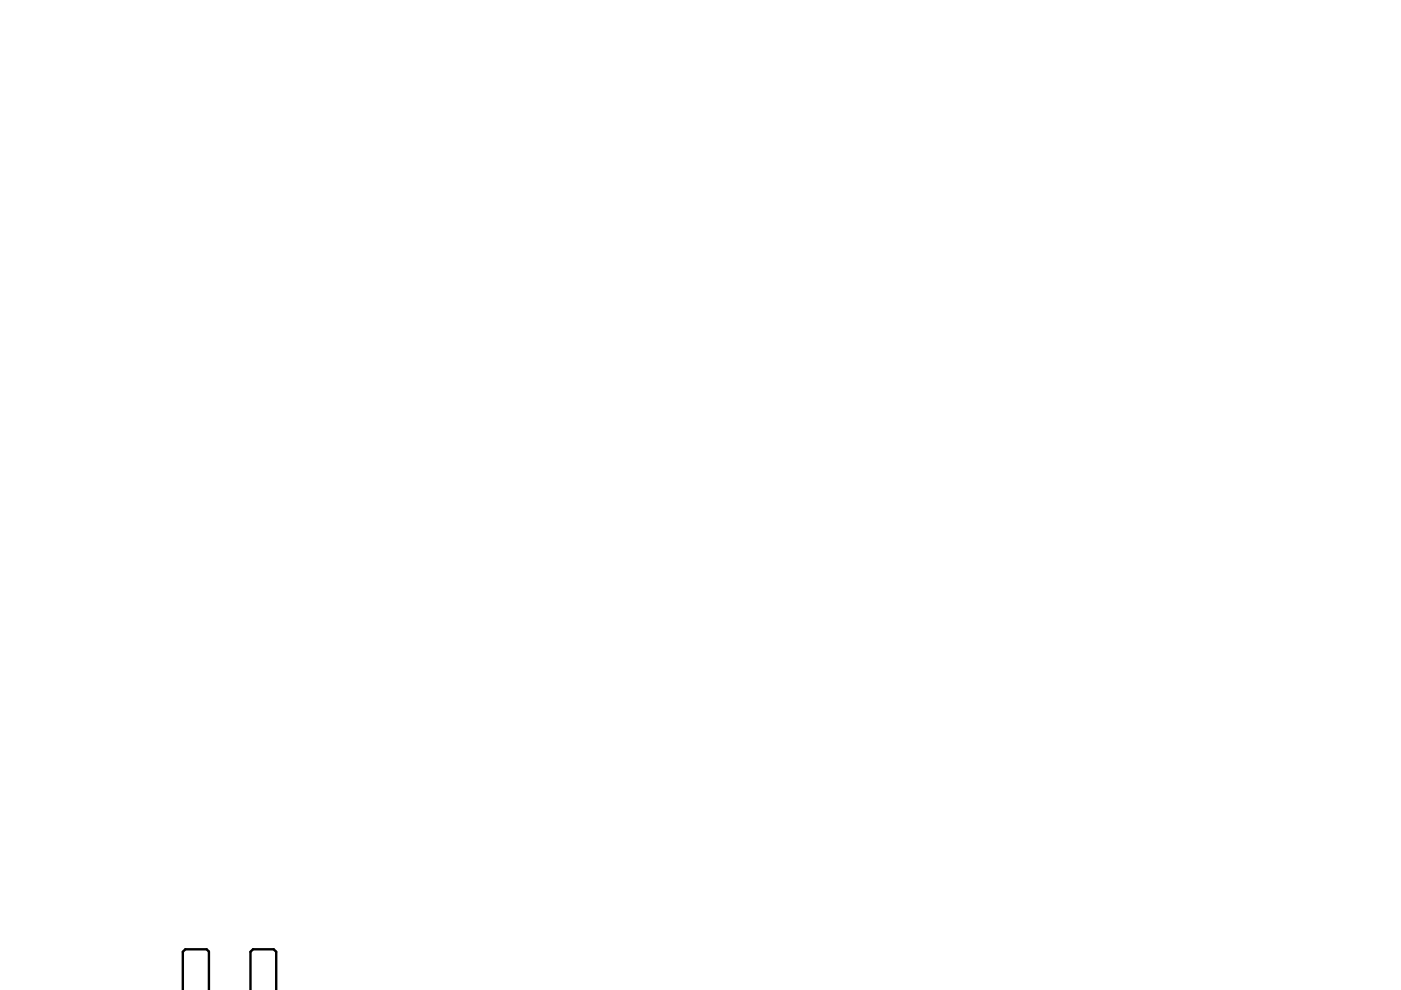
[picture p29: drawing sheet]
<svg xmlns="http://www.w3.org/2000/svg" width="297mm" height="210mm" viewBox="0 0 297 210" stroke-linecap="round" stroke-linejoin="round" font-family="sans-serif">
<path d="M38.8 210v-8.2l.5-.5h4.5l.5 .5v8.2M53.1 210v-8.2l.5-.5h4.4l.6 .5v8.2" fill="none" stroke="#000" stroke-width=".51"/>
</svg>
